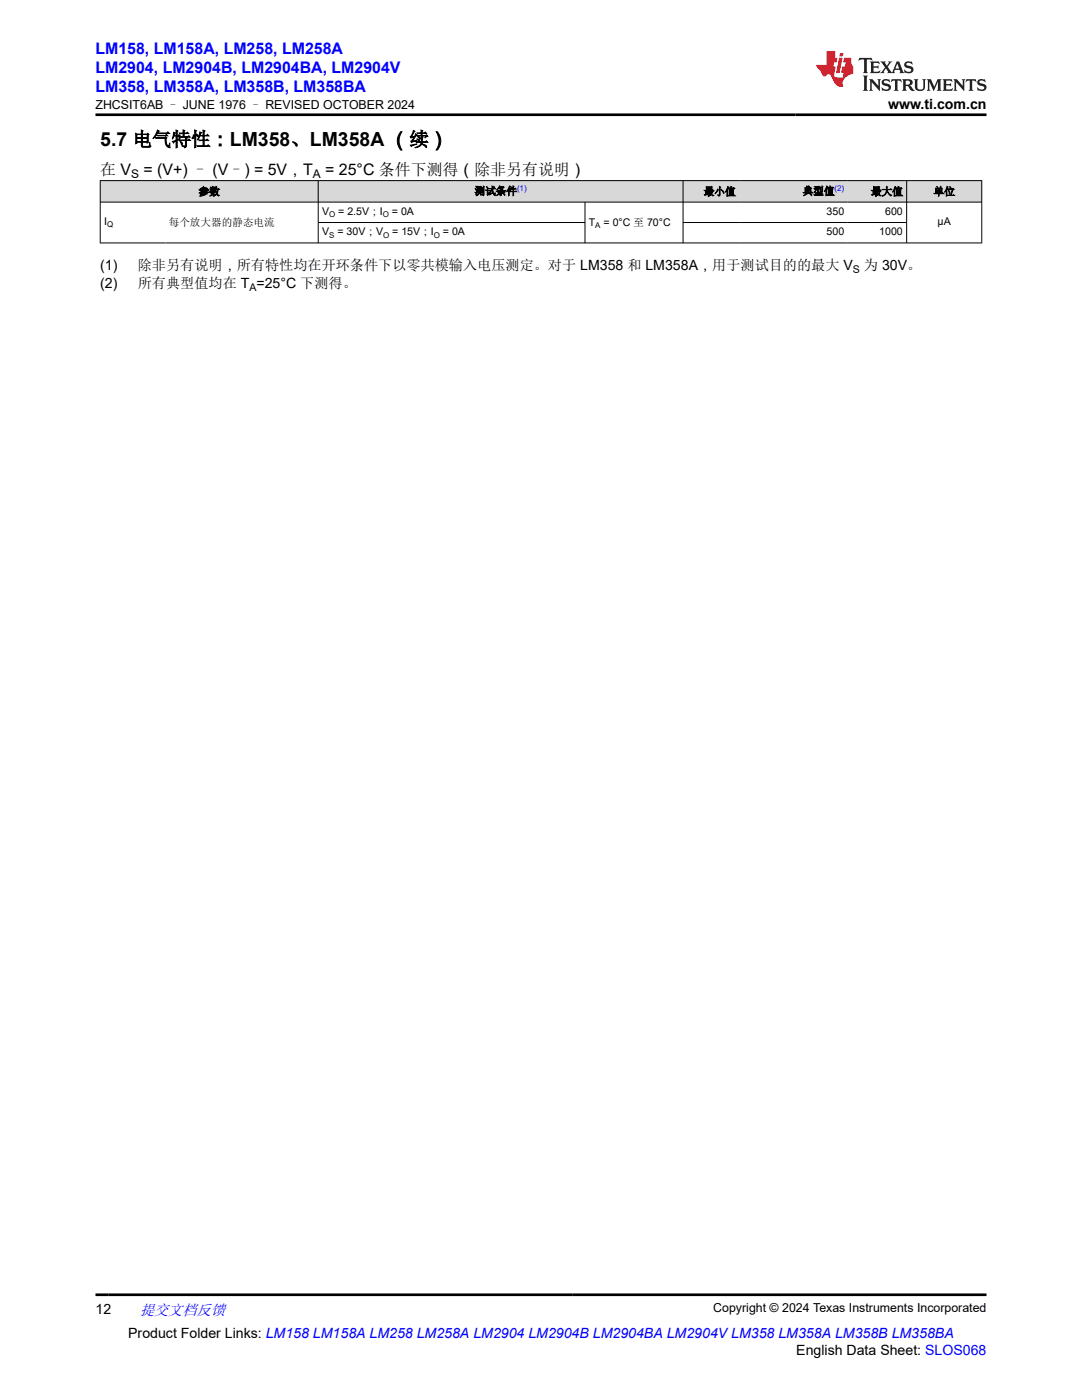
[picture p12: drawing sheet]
<svg xmlns="http://www.w3.org/2000/svg" width="216mm" height="279mm" viewBox="0 0 216 279" stroke-linecap="round" stroke-linejoin="round" font-family="sans-serif">
<defs><g id="words">
<text font-size="3.9" x="20" y="29.1">5.7 电气特性：LM358、LM358A （续）</text>
<g font-size="3.2" fill="#00f">
<text x="19" y="10.7">LM158, LM158A, LM258, LM258A</text>
<text x="19" y="14.5">LM2904, LM2904B, LM2904BA, LM2904V</text>
<text x="19" y="18.3">LM358, LM358A, LM358B, LM358BA</text>
</g>
<g font-size="3.2">
<text x="20" y="34.9">在 V</text>
<text x="28.6" y="34.9">= (V+) – (V–) = 5V，T</text>
<text x="64.9" y="34.9">= 25°C 条件下测得（除非另有说明）</text>
</g>
<text font-size="3" fill="#00f" x="27.9" y="262.4">提交文档反馈</text>
<g font-size="2.8">
<text x="177.2" y="21.7">www.ti.com.cn</text>
<text x="20" y="53.8">(1)</text>
<text x="27.5" y="53.8">除非另有说明，所有特性均在开环条件下以零共模输入电压测定。对于 LM358 和 LM358A，用于测试目的的最大 V</text>
<text x="172.4" y="53.8">为 30V。</text>
<text x="20" y="57.5">(2)</text>
<text x="27.5" y="57.5">所有典型值均在 T =25°C 下测得。</text>
<text x="19" y="262.1">12</text>
<text x="25.6" y="266.9">Product Folder Links: LM158 LM158A LM258 LM258A LM2904 LM2904B LM2904BA LM2904V LM358 LM358A LM358B LM358BA</text>
<text x="158.9" y="270.3">English Data Sheet: SLOS068</text>
</g>
<g font-size="2.5">
<text x="19.1" y="21.8">ZHCSIT6AB – JUNE 1976 – REVISED OCTOBER 2024</text>
<text x="142.3" y="261.8">Copyright © 2024 Texas Instruments Incorporated</text>
</g>
<g font-size="2.4">
<text x="26.2" y="35.5">S</text>
<text x="62.4" y="35.5">A</text>
</g>
<g font-size="2.1">
<text x="39.6" y="39">参数</text>
<text x="94.7" y="38.8">测试条件</text>
<text x="140.4" y="39">最小值</text>
<text x="160.2" y="38.8">典型值</text>
<text x="173.8" y="39">最大值</text>
<text x="186.3" y="39">单位</text>
<text x="20.8" y="45">I</text>
<text x="33.7" y="45.2">每个放大器的静态电流</text>
<text x="64.3" y="42.9">V</text>
<text x="64.3" y="47">V</text>
<text x="67.3" y="47">= 30V；V</text>
<text x="67.5" y="42.9">= 2.5V；I</text>
<text x="78.2" y="42.9">= 0A</text>
<text x="78.3" y="47">= 15V；I</text>
<text x="88.4" y="47">= 0A</text>
<text x="117.5" y="45.1">T</text>
<text x="120.4" y="45.1">= 0°C 至 70°C</text>
<text x="164.9" y="42.9">350</text>
<text x="164.9" y="47">500</text>
<text x="175.4" y="47">1000</text>
<text x="176.6" y="42.9">600</text>
<text x="187.1" y="45">µA</text>
<text x="49.8" y="58.1">A</text>
<text x="170.2" y="54.4">S</text>
</g>
<g font-size="1.6" fill="#00f">
<text x="103.2" y="38.1">(1)</text>
<text x="166.5" y="38.1">(2)</text>
</g>
<g font-size="1.6">
<text x="21.4" y="45.4">Q</text>
<text x="65.7" y="43.3">O</text>
<text x="65.7" y="47.4">S</text>
<text x="76.4" y="43.3">O</text>
<text x="76.4" y="47.4">O</text>
<text x="86.6" y="47.4">O</text>
<text x="118.8" y="45.5">A</text>
</g>
</g></defs>
<g fill="#d8d8d8">
<path d="M20 36h175.9v4.3h-175.9z" fill-rule="evenodd"/>
<path d="M20.1 36.1h43.3v4.2h-43.3z" fill-rule="evenodd"/>
<path d="M63.6 36.1h72.6v4.2h-72.6z" fill-rule="evenodd"/>
<path d="M136.4 36.1h11.1v4.2h-11.1z" fill-rule="evenodd"/>
<path d="M147.5 36.1h21.7v4.2h-21.7z" fill-rule="evenodd"/>
<path d="M169.2 36.1h11.7v4.2h-11.7z" fill-rule="evenodd"/>
<path d="M181 36.1h14.8v4.2h-14.8z" fill-rule="evenodd"/>
</g>
<path d="M19.9 36h176.1M20 36v12.5M63.5 36v12.5M136.3 36v12.5M180.9 36v12.5M195.9 36v12.5M19.9 40.3h176.1M19.9 48.5h176.1M63.5 44.4h53.3M116.7 40.3v8.2M136.3 44.4h44.7" fill="none" stroke="#000" stroke-width=".2"/>
<path d="M171.5 11.6l-.2 .5 .5-.2h.6v.1v2.2l-.2 .4h1l-.2-.4v-2.2v-.1h.5l.6 .2-.2-.5zM173.6 12.3l.2 .4v1.5l-.2 .4h1.9l.1-.6a1.08 1.08 0 0 1-1.3 .2v-.7h.6l.4 .2v-.7l-.4 .2h-.6v-.5l.2-.2a1 1 0 0 1 1 .3l-.1-.5zM175.7 12.3l.9 1.1-1 1.2h.9l-.2-.2 .5-.8 .4 .8-.2 .2h1.6l-.2-.2 .2-.5h.9l.1 .5-.1 .2h.9l-.2-.3-.8-2h-.5l-.9 2.2-.9-1.1 .9-1.1h-.8l.2 .2-.4 .6-.4-.6 .2-.2zM179 12.7l.4 1h-.7zM180.7 12.4a.65 .65 0 0 0-.2 .7 .65 .65 0 0 0 .6 .5l.6 .1 .1 .3a.79 .79 0 0 1-.7 .4 .79 .79 0 0 1-.7-.5l.1 .7 .2-.1a.93 .93 0 0 0 1.1 .1 .93 .93 0 0 0 .4-1 1.46 1.46 0 0 0-1.2-.6l-.1-.3a1.09 1.09 0 0 1 1.2 .2l-.2-.6-.1 .1-.5-.2zM172.2 15.1l.2 .4v2.2l-.2 .4h1l-.2-.4v-2.2l.2-.4zM173.4 15.8l.2 .4v1.5l-.2 .4h.8l-.3-.4 .1-1.3 1.6 1.8v-2l.2-.4h-.7l.1 .2 .1 1.1-1.2-1.3zM176.2 15.9a.65 .65 0 0 0-.2 .8 .65 .65 0 0 0 .6 .4l.6 .2 .1 .2a.79 .79 0 0 1-.7 .4 .79 .79 0 0 1-.7-.5l.1 .7 .2-.1a.93 .93 0 0 0 1.1 .1 .93 .93 0 0 0 .4-.9 1.46 1.46 0 0 0-1.2-.6l-.1-.4a1.09 1.09 0 0 1 1.2 .2l-.1-.6-.2 .1-.5-.1zM177.9 15.8l-.1 .6a.63 .63 0 0 1 .8-.3v1.6l-.3 .4h1l-.2-.4v-1.6a.66 .66 0 0 1 .8 .3l-.1-.6zM180 15.8l.2 .4v1.5l-.2 .4h1l-.2-.2-.1-.7h.5l.1 .2a.79 .79 0 0 0 1.2 .6l-1-.9a.61 .61 0 0 0 .6-.6 .61 .61 0 0 0-.5-.7zM180.8 16.1h.1a.47 .47 0 0 1 .5 .1 .47 .47 0 0 1 .1 .5l-.1 .1-.7 .1zM182.3 15.8l.2 .2a2.27 2.27 0 0 0 .4 2 1.04 1.04 0 0 0 1.7-.7v-1.3l.2-.2h-.8l.2 .4v1.1a.6 .6 0 0 1-.6 .6 .6 .6 0 0 1-.6-.6v-1.1l.3-.4zM184.9 15.8l.2 .4v1.5l-.2 .4h.8l-.3-.4v-1.4l.9 1.9 .9-1.9v1.4l-.3 .4h1l-.2-.4v-1.5l.2-.4h-.8l-.7 1.5-.6-1.5zM188.1 15.8l.2 .4v1.5l-.2 .4h1.9l.1-.6a1.09 1.09 0 0 1-1.3 .2v-.7h.6l.4 .2v-.6l-.4 .2h-.6v-.6l.2-.1a1.01 1.01 0 0 1 1 .3l-.1-.6zM190.2 15.8l.3 .4v1.5l-.3 .4h.8l-.2-.4v-1.3l1.6 1.8v-2l.2-.4h-.7l.2 .2v1.1l-1.2-1.3zM192.8 15.8l-.1 .6a.63 .63 0 0 1 .8-.3v1.6l-.3 .4h1l-.2-.4v-1.6a.66 .66 0 0 1 .8 .3l-.1-.6zM195.2 15.9a.65 .65 0 0 0-.2 .8 .65 .65 0 0 0 .6 .4l.6 .2 .2 .2a.79 .79 0 0 1-.7 .4 .79 .79 0 0 1-.7-.5l.1 .7 .2-.1a.93 .93 0 0 0 1 .1 .93 .93 0 0 0 .5-.9 1.46 1.46 0 0 0-1.3-.6v-.4a1.09 1.09 0 0 1 1.2 .2l-.2-.6-.2 .1-.5-.1z" fill="#231f20"/>
<path d="M164.9 10.2v2.8h-2l.1 .3 .8 1a.95 .95 0 0 0 1 .9 .59 .59 0 0 1 .5-.4 .59 .59 0 0 1 .5 .4l.4 .7a1.59 1.59 0 0 0 2.1 1.4 1.61 1.61 0 0 1 1-2.3l1-.3-.1-1.5a1.59 1.59 0 0 1-.3-1.7h-1.5l-.2 .9h.6l-.2 .9h-.5l-.2 1v.2l.4 .1-.1 .9h-.7a.73 .73 0 0 1-1-.7l.3-1.5h-.5l.1-.9h.5l.2-.9h-.5v-1.3zM167.4 11.5l-.6 3.1h.7l.6-3.1zM167.6 10.6l-.1 .6h.7l.1-.6z" fill="#ed1c24"/>
<path d="M19 22.9h177.8M19 258.4h177.8" fill="none" stroke="#000" stroke-width=".53"/>
<use href="#words"/>
</svg>
